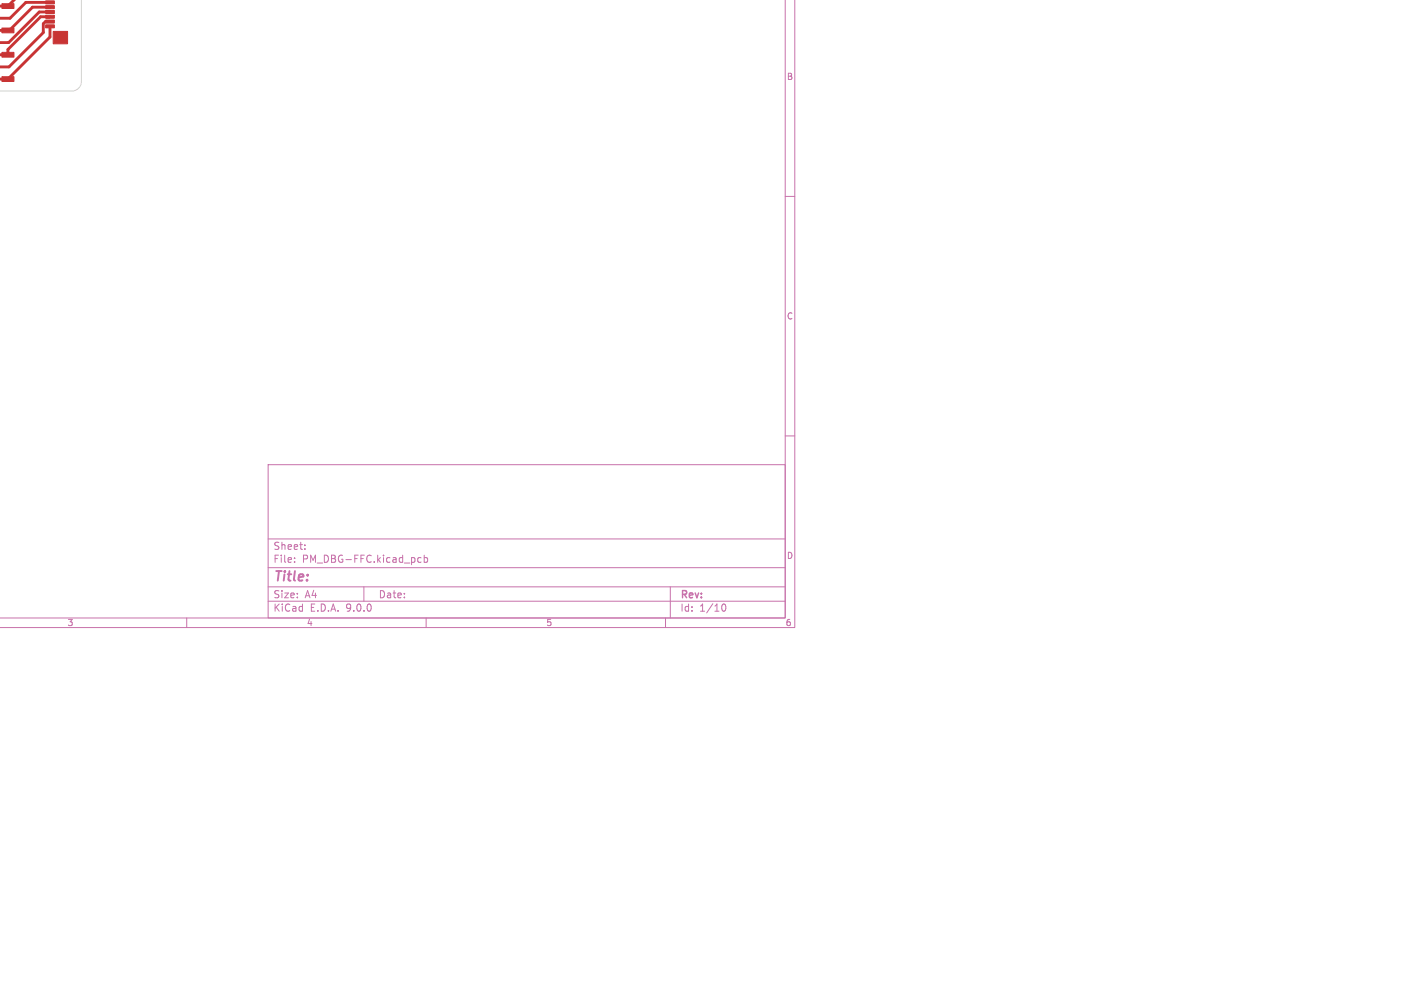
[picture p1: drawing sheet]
<svg xmlns="http://www.w3.org/2000/svg" width="297mm" height="210mm" viewBox="0 0 297 210" stroke-linecap="round" stroke-linejoin="round" font-family="sans-serif">
<defs><g id="words">
<text font-size="2.8" fill="#c872ab" x="57" y="121.9">Title:</text>
<g font-size="2.1" fill="#c872ab">
<text x="57" y="117.7">File:</text>
<text x="57" y="115">Sheet:</text>
<text x="63.1" y="117.7">PM_DBG-FFC.kicad_pcb</text>
<text x="57" y="125.1">Size:</text>
<text x="63.7" y="125.1">A4</text>
<text x="79" y="125.1">Date:</text>
<text x="142" y="125.3">Rev:</text>
<text x="57" y="127.9">KiCad</text>
<text x="64.7" y="127.9">E.D.A.</text>
<text x="72.3" y="127.9">9.0.0</text>
<text x="142" y="127.9">Id:</text>
<text x="146.1" y="127.9">1/10</text>
</g>
<g font-size="1.8" fill="#c872ab">
<text x="164.3" y="16.9">B</text>
<text x="164.3" y="66.9">C</text>
<text x="164.3" y="116.9">D</text>
<text x="14" y="130.9">3</text>
<text x="64" y="130.9">4</text>
<text x="114" y="130.9">5</text>
<text x="164" y="130.9">6</text>
</g>
</g></defs>
<g fill="none" stroke="#c872ab" stroke-width=".21">
<path d="M164 0v129h-164.1M166 0v131h-166.1M164 41h2M56 97h108v32h-108zM164 91h2M56 118.5h108M56 112.5h108M61.5 117.3v.1M61.5 116.5v.1M63.7 114.6v.1M63.7 113.8v.1M87.2 117.1l.3 .3 .5-.1"/>
<path d="M88 116.5l-.5-.1-.3 .3M88.6 116.5l.4-.1 .3 .3-.1 .6h-.6M88.6 115.9v1.5M39 129v2M56 125.5h108M56 122.5h108M76 122.5v3M89 129v2M139 129v2M140 122.5v6.5M150.7 126.7l.2-.5 .2-.1a.8 .8 0 0 1 .5 .7 .8 .8 0 0 1-.5 .8l-.2-.1-.2-.5"/>
</g>
<g fill="#c83434" stroke="#c83434" stroke-width=".21">
<path d="M.4 .8h2.5v1h-2.5z"/>
<path d="M.4 5.9h2.5v1h-2.5z"/>
<path d="M.4 10.9h2.5v1h-2.5z"/>
<path d="M.4 16h2.5v1h-2.5z"/>
<path d="M9.5 5.2h1.8v.6h-1.8z"/>
<path d="M9.5 4.2h1.8v.6h-1.8z"/>
<path d="M9.5 3.2h1.8v.6h-1.8z"/>
<path d="M9.5 2.2h1.8v.6h-1.8z"/>
<path d="M9.5 1.2h1.8v.6h-1.8z"/>
<path d="M9.5 .2h1.8v.6h-1.8z"/>
<path d="M11.1 6.6h3v2.5h-3z"/>
</g>
<path d="M3 -.1l-1.3 1.4h-1.8M10.4 2.5h-2.2l-6.4 6.4h-1.9M10.4 1.5h-3.6l-4.8 4.9h-2.1M10.4 .5h-5l-3.3 3.3h-2.2M10.4 3.5h-1.9l-6.8 6.8v1.1h-1.8M10.4 4.5h-.9l-.5 .5v1.8l-7.1 7.2h-1.9M10.4 5.5v2.2l-8.7 8.8h-1.8" fill="none" stroke="#c83434" stroke-width=".6"/>
<path d="M17 -.1v17.1a2 2 0 0 1-2 2h-15.1" fill="none" stroke="#d0d2cd" stroke-width=".21"/>
<use href="#words"/>
</svg>
